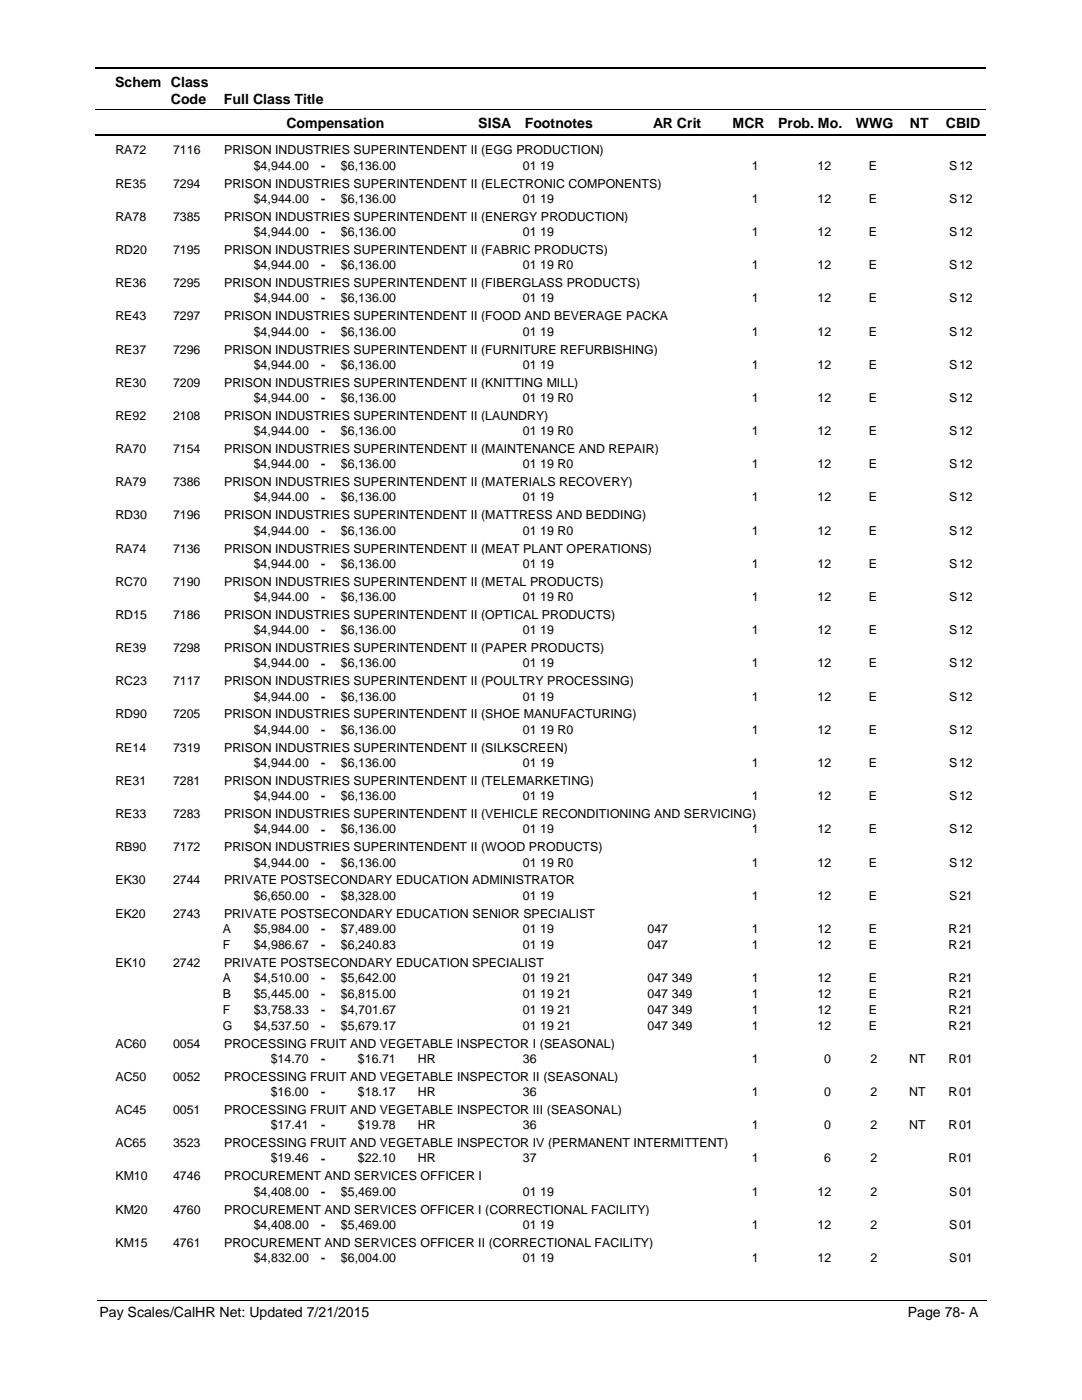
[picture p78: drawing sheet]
<svg xmlns="http://www.w3.org/2000/svg" width="216mm" height="279mm" viewBox="0 0 216 279" stroke-linecap="round" stroke-linejoin="round" font-family="sans-serif">
<defs><g id="words">
<g font-size="2.8">
<text x="23" y="17.3">Schem Class</text>
<text x="34.1" y="20.7">Code</text>
<text x="44.7" y="20.7">Full Class Title</text>
<text x="57.2" y="25.6">Compensation</text>
<text x="95.4" y="25.6">SISA</text>
<text x="104.7" y="25.6">Footnotes</text>
<text x="130.3" y="25.6">AR Crit</text>
<text x="146.2" y="25.6">MCR</text>
<text x="155.3" y="25.6">Prob. Mo.</text>
<text x="170.8" y="25.6">WWG</text>
<text x="181.5" y="25.6">NT</text>
<text x="188.7" y="25.6">CBID</text>
<text x="19.9" y="262.9">Pay Scales/CalHR Net: Updated 7/21/2015</text>
<text x="181.1" y="262.9">Page 78- A</text>
</g>
<g font-size="2.5">
<text x="23" y="30.8">RA72</text>
<text x="34.5" y="30.8">7116</text>
<text x="44.7" y="30.8">PRISON INDUSTRIES SUPERINTENDENT II (EGG PRODUCTION)</text>
<text x="50.6" y="33.9">$4,944.00</text>
<text x="64.1" y="33.9">-</text>
<text x="68" y="33.9">$6,136.00</text>
<text x="104.3" y="33.9">01 19</text>
<text x="150" y="33.9">1</text>
<text x="163.1" y="33.9">12</text>
<text x="173.4" y="33.9">E</text>
<text x="189.4" y="33.9">S</text>
<text x="191.4" y="33.9">12</text>
<text x="23" y="37.4">RE35</text>
<text x="34.5" y="37.4">7294</text>
<text x="44.7" y="37.4">PRISON INDUSTRIES SUPERINTENDENT II (ELECTRONIC COMPONENTS)</text>
<text x="50.6" y="40.5">$4,944.00</text>
<text x="64.1" y="40.5">-</text>
<text x="68" y="40.5">$6,136.00</text>
<text x="104.3" y="40.5">01 19</text>
<text x="150" y="40.5">1</text>
<text x="163.1" y="40.5">12</text>
<text x="173.4" y="40.5">E</text>
<text x="189.4" y="40.5">S</text>
<text x="191.4" y="40.5">12</text>
<text x="23" y="44">RA78</text>
<text x="34.5" y="44">7385</text>
<text x="44.7" y="44">PRISON INDUSTRIES SUPERINTENDENT II (ENERGY PRODUCTION)</text>
<text x="50.6" y="47.1">$4,944.00</text>
<text x="64.1" y="47.1">-</text>
<text x="68" y="47.1">$6,136.00</text>
<text x="104.3" y="47.1">01 19</text>
<text x="150" y="47.1">1</text>
<text x="163.1" y="47.1">12</text>
<text x="173.4" y="47.1">E</text>
<text x="189.4" y="47.1">S</text>
<text x="191.4" y="47.1">12</text>
<text x="23" y="50.7">RD20</text>
<text x="34.5" y="50.7">7195</text>
<text x="44.7" y="50.7">PRISON INDUSTRIES SUPERINTENDENT II (FABRIC PRODUCTS)</text>
<text x="50.6" y="53.7">$4,944.00</text>
<text x="64.1" y="53.8">-</text>
<text x="68" y="53.7">$6,136.00</text>
<text x="104.3" y="53.7">01 19 R0</text>
<text x="150" y="53.7">1</text>
<text x="163.1" y="53.7">12</text>
<text x="173.4" y="53.7">E</text>
<text x="189.4" y="53.7">S</text>
<text x="191.4" y="53.7">12</text>
<text x="23" y="57.3">RE36</text>
<text x="34.5" y="57.3">7295</text>
<text x="44.7" y="57.3">PRISON INDUSTRIES SUPERINTENDENT II (FIBERGLASS PRODUCTS)</text>
<text x="23" y="63.9">RE43</text>
<text x="34.5" y="63.9">7297</text>
<text x="44.7" y="63.9">PRISON INDUSTRIES SUPERINTENDENT II (FOOD AND BEVERAGE PACKA</text>
<text x="50.6" y="60.3">$4,944.00</text>
<text x="64.1" y="60.4">-</text>
<text x="68" y="60.3">$6,136.00</text>
<text x="104.3" y="60.3">01 19</text>
<text x="150" y="60.3">1</text>
<text x="163.1" y="60.3">12</text>
<text x="173.4" y="60.3">E</text>
<text x="189.4" y="60.3">S</text>
<text x="191.4" y="60.3">12</text>
<text x="23" y="70.5">RE37</text>
<text x="34.5" y="70.5">7296</text>
<text x="44.7" y="70.5">PRISON INDUSTRIES SUPERINTENDENT II (FURNITURE REFURBISHING)</text>
<text x="50.6" y="67">$4,944.00</text>
<text x="64.1" y="67">-</text>
<text x="68" y="67">$6,136.00</text>
<text x="104.3" y="67">01 19</text>
<text x="150" y="67">1</text>
<text x="163.1" y="67">12</text>
<text x="173.4" y="67">E</text>
<text x="189.4" y="67">S</text>
<text x="191.4" y="67">12</text>
<text x="23" y="77.2">RE30</text>
<text x="34.5" y="77.2">7209</text>
<text x="44.7" y="77.2">PRISON INDUSTRIES SUPERINTENDENT II (KNITTING MILL)</text>
<text x="50.6" y="73.6">$4,944.00</text>
<text x="64.1" y="73.6">-</text>
<text x="68" y="73.6">$6,136.00</text>
<text x="104.3" y="73.6">01 19</text>
<text x="150" y="73.6">1</text>
<text x="163.1" y="73.6">12</text>
<text x="173.4" y="73.6">E</text>
<text x="189.4" y="73.6">S</text>
<text x="191.4" y="73.6">12</text>
<text x="23" y="83.8">RE92</text>
<text x="34.5" y="83.8">2108</text>
<text x="44.7" y="83.8">PRISON INDUSTRIES SUPERINTENDENT II (LAUNDRY)</text>
<text x="50.6" y="80.2">$4,944.00</text>
<text x="64.1" y="80.2">-</text>
<text x="68" y="80.2">$6,136.00</text>
<text x="104.3" y="80.2">01 19 R0</text>
<text x="150" y="80.2">1</text>
<text x="163.1" y="80.2">12</text>
<text x="173.4" y="80.2">E</text>
<text x="189.4" y="80.2">S</text>
<text x="191.4" y="80.2">12</text>
<text x="50.6" y="86.8">$4,944.00</text>
<text x="64.1" y="86.9">-</text>
<text x="68" y="86.8">$6,136.00</text>
<text x="104.3" y="86.8">01 19 R0</text>
<text x="150" y="86.8">1</text>
<text x="163.1" y="86.8">12</text>
<text x="173.4" y="86.8">E</text>
<text x="189.4" y="86.8">S</text>
<text x="191.4" y="86.8">12</text>
<text x="23" y="90.4">RA70</text>
<text x="34.5" y="90.4">7154</text>
<text x="44.7" y="90.4">PRISON INDUSTRIES SUPERINTENDENT II (MAINTENANCE AND REPAIR)</text>
<text x="50.6" y="93.5">$4,944.00</text>
<text x="64.1" y="93.5">-</text>
<text x="68" y="93.5">$6,136.00</text>
<text x="104.3" y="93.5">01 19 R0</text>
<text x="150" y="93.5">1</text>
<text x="163.1" y="93.5">12</text>
<text x="173.4" y="93.5">E</text>
<text x="189.4" y="93.5">S</text>
<text x="191.4" y="93.5">12</text>
<text x="23" y="97">RA79</text>
<text x="34.5" y="97">7386</text>
<text x="44.7" y="97">PRISON INDUSTRIES SUPERINTENDENT II (MATERIALS RECOVERY)</text>
<text x="50.6" y="100.1">$4,944.00</text>
<text x="64.1" y="100.1">-</text>
<text x="68" y="100.1">$6,136.00</text>
<text x="104.3" y="100.1">01 19</text>
<text x="150" y="100.1">1</text>
<text x="163.1" y="100.1">12</text>
<text x="173.4" y="100.1">E</text>
<text x="189.4" y="100.1">S</text>
<text x="191.4" y="100.1">12</text>
<text x="23" y="103.7">RD30</text>
<text x="34.5" y="103.7">7196</text>
<text x="44.7" y="103.7">PRISON INDUSTRIES SUPERINTENDENT II (MATTRESS AND BEDDING)</text>
<text x="50.6" y="106.7">$4,944.00</text>
<text x="64.1" y="106.7">-</text>
<text x="68" y="106.7">$6,136.00</text>
<text x="104.3" y="106.7">01 19 R0</text>
<text x="150" y="106.7">1</text>
<text x="163.1" y="106.7">12</text>
<text x="173.4" y="106.7">E</text>
<text x="189.4" y="106.7">S</text>
<text x="191.4" y="106.7">12</text>
<text x="23" y="110.3">RA74</text>
<text x="34.5" y="110.3">7136</text>
<text x="44.7" y="110.3">PRISON INDUSTRIES SUPERINTENDENT II (MEAT PLANT OPERATIONS)</text>
<text x="50.6" y="113.3">$4,944.00</text>
<text x="64.1" y="113.4">-</text>
<text x="68" y="113.3">$6,136.00</text>
<text x="104.3" y="113.3">01 19</text>
<text x="150" y="113.3">1</text>
<text x="163.1" y="113.3">12</text>
<text x="173.4" y="113.3">E</text>
<text x="189.4" y="113.3">S</text>
<text x="191.4" y="113.3">12</text>
<text x="23" y="116.9">RC70</text>
<text x="34.5" y="116.9">7190</text>
<text x="44.7" y="116.9">PRISON INDUSTRIES SUPERINTENDENT II (METAL PRODUCTS)</text>
<text x="50.6" y="120">$4,944.00</text>
<text x="64.1" y="120">-</text>
<text x="68" y="120">$6,136.00</text>
<text x="104.3" y="120">01 19 R0</text>
<text x="150" y="120">1</text>
<text x="163.1" y="120">12</text>
<text x="173.4" y="120">E</text>
<text x="189.4" y="120">S</text>
<text x="191.4" y="120">12</text>
<text x="23" y="123.5">RD15</text>
<text x="34.5" y="123.5">7186</text>
<text x="44.7" y="123.5">PRISON INDUSTRIES SUPERINTENDENT II (OPTICAL PRODUCTS)</text>
<text x="23" y="130.2">RE39</text>
<text x="34.5" y="130.2">7298</text>
<text x="44.7" y="130.2">PRISON INDUSTRIES SUPERINTENDENT II (PAPER PRODUCTS)</text>
<text x="50.6" y="126.6">$4,944.00</text>
<text x="64.1" y="126.6">-</text>
<text x="68" y="126.6">$6,136.00</text>
<text x="104.3" y="126.6">01 19</text>
<text x="150" y="126.6">1</text>
<text x="163.1" y="126.6">12</text>
<text x="173.4" y="126.6">E</text>
<text x="189.4" y="126.6">S</text>
<text x="191.4" y="126.6">12</text>
<text x="23" y="136.8">RC23</text>
<text x="34.5" y="136.8">7117</text>
<text x="44.7" y="136.8">PRISON INDUSTRIES SUPERINTENDENT II (POULTRY PROCESSING)</text>
<text x="50.6" y="133.2">$4,944.00</text>
<text x="64.1" y="133.2">-</text>
<text x="68" y="133.2">$6,136.00</text>
<text x="104.3" y="133.2">01 19</text>
<text x="150" y="133.2">1</text>
<text x="163.1" y="133.2">12</text>
<text x="173.4" y="133.2">E</text>
<text x="189.4" y="133.2">S</text>
<text x="191.4" y="133.2">12</text>
<text x="23" y="143.4">RD90</text>
<text x="34.5" y="143.4">7205</text>
<text x="44.7" y="143.4">PRISON INDUSTRIES SUPERINTENDENT II (SHOE MANUFACTURING)</text>
<text x="50.6" y="139.8">$4,944.00</text>
<text x="64.1" y="139.8">-</text>
<text x="68" y="139.8">$6,136.00</text>
<text x="104.3" y="139.8">01 19</text>
<text x="150" y="139.8">1</text>
<text x="163.1" y="139.8">12</text>
<text x="173.4" y="139.8">E</text>
<text x="189.4" y="139.8">S</text>
<text x="191.4" y="139.8">12</text>
<text x="50.6" y="146.5">$4,944.00</text>
<text x="64.1" y="146.5">-</text>
<text x="68" y="146.5">$6,136.00</text>
<text x="104.3" y="146.5">01 19 R0</text>
<text x="150" y="146.5">1</text>
<text x="163.1" y="146.5">12</text>
<text x="173.4" y="146.5">E</text>
<text x="189.4" y="146.5">S</text>
<text x="191.4" y="146.5">12</text>
<text x="23" y="150">RE14</text>
<text x="34.5" y="150">7319</text>
<text x="44.7" y="150">PRISON INDUSTRIES SUPERINTENDENT II (SILKSCREEN)</text>
<text x="50.6" y="153.1">$4,944.00</text>
<text x="64.1" y="153.1">-</text>
<text x="68" y="153.1">$6,136.00</text>
<text x="104.3" y="153.1">01 19</text>
<text x="150" y="153.1">1</text>
<text x="163.1" y="153.1">12</text>
<text x="173.4" y="153.1">E</text>
<text x="189.4" y="153.1">S</text>
<text x="191.4" y="153.1">12</text>
<text x="23" y="156.7">RE31</text>
<text x="34.5" y="156.7">7281</text>
<text x="44.7" y="156.7">PRISON INDUSTRIES SUPERINTENDENT II (TELEMARKETING)</text>
<text x="50.6" y="159.7">$4,944.00</text>
<text x="64.1" y="159.7">-</text>
<text x="68" y="159.7">$6,136.00</text>
<text x="104.3" y="159.7">01 19</text>
<text x="150" y="159.7">1</text>
<text x="163.1" y="159.7">12</text>
<text x="173.4" y="159.7">E</text>
<text x="189.4" y="159.7">S</text>
<text x="191.4" y="159.7">12</text>
<text x="23" y="163.3">RE33</text>
<text x="34.5" y="163.3">7283</text>
<text x="44.7" y="163.3">PRISON INDUSTRIES SUPERINTENDENT II (VEHICLE RECONDITIONING AND SERVICING)</text>
<text x="50.6" y="166.3">$4,944.00</text>
<text x="64.1" y="166.3">-</text>
<text x="68" y="166.3">$6,136.00</text>
<text x="104.3" y="166.3">01 19</text>
<text x="150" y="166.3">1</text>
<text x="163.1" y="166.3">12</text>
<text x="173.4" y="166.3">E</text>
<text x="189.4" y="166.3">S</text>
<text x="191.4" y="166.3">12</text>
<text x="23" y="169.9">RB90</text>
<text x="34.5" y="169.9">7172</text>
<text x="44.7" y="169.9">PRISON INDUSTRIES SUPERINTENDENT II (WOOD PRODUCTS)</text>
<text x="50.6" y="172.9">$4,944.00</text>
<text x="64.1" y="173">-</text>
<text x="68" y="172.9">$6,136.00</text>
<text x="104.3" y="172.9">01 19 R0</text>
<text x="150" y="172.9">1</text>
<text x="163.1" y="172.9">12</text>
<text x="173.4" y="172.9">E</text>
<text x="189.4" y="172.9">S</text>
<text x="191.4" y="172.9">12</text>
<text x="23" y="176.5">EK30</text>
<text x="34.5" y="176.5">2744</text>
<text x="44.7" y="176.5">PRIVATE POSTSECONDARY EDUCATION ADMINISTRATOR</text>
<text x="50.6" y="179.6">$6,650.00</text>
<text x="64.1" y="179.6">-</text>
<text x="68" y="179.6">$8,328.00</text>
<text x="104.3" y="179.6">01 19</text>
<text x="150" y="179.6">1</text>
<text x="163.1" y="179.6">12</text>
<text x="173.4" y="179.6">E</text>
<text x="189.4" y="179.6">S</text>
<text x="191.4" y="179.6">21</text>
<text x="23" y="183.1">EK20</text>
<text x="34.5" y="183.1">2743</text>
<text x="44.7" y="183.1">PRIVATE POSTSECONDARY EDUCATION SENIOR SPECIALIST</text>
<text x="44.5" y="186.2">A</text>
<text x="44.5" y="189.4">F</text>
<text x="50.6" y="186.2">$5,984.00</text>
<text x="50.6" y="189.4">$4,986.67</text>
<text x="64.1" y="186.2">-</text>
<text x="64.1" y="189.4">-</text>
<text x="68" y="186.2">$7,489.00</text>
<text x="68" y="189.4">$6,240.83</text>
<text x="104.3" y="186.2">01 19</text>
<text x="104.3" y="189.4">01 19</text>
<text x="129.2" y="186.2">047</text>
<text x="129.2" y="189.4">047</text>
<text x="150" y="186.2">1</text>
<text x="150" y="189.4">1</text>
<text x="163.1" y="186.2">12</text>
<text x="163.1" y="189.4">12</text>
<text x="173.4" y="186.2">E</text>
<text x="173.4" y="189.4">E</text>
<text x="189.3" y="186.2">R</text>
<text x="189.3" y="189.4">R</text>
<text x="191.4" y="186.2">21</text>
<text x="191.4" y="189.4">21</text>
<text x="23" y="192.9">EK10</text>
<text x="34.5" y="192.9">2742</text>
<text x="44.5" y="196">A</text>
<text x="44.7" y="192.9">PRIVATE POSTSECONDARY EDUCATION SPECIALIST</text>
<text x="50.6" y="196">$4,510.00</text>
<text x="64.1" y="196">-</text>
<text x="68" y="196">$5,642.00</text>
<text x="104.3" y="196">01 19 21</text>
<text x="129.2" y="196">047 349</text>
<text x="150" y="196">1</text>
<text x="163.1" y="196">12</text>
<text x="173.4" y="196">E</text>
<text x="189.3" y="196">R</text>
<text x="191.4" y="196">21</text>
<text x="44.5" y="199.2">B</text>
<text x="44.5" y="202.3">F</text>
<text x="50.6" y="199.2">$5,445.00</text>
<text x="50.6" y="202.3">$3,758.33</text>
<text x="64.1" y="199.2">-</text>
<text x="64.1" y="202.4">-</text>
<text x="68" y="199.2">$6,815.00</text>
<text x="68" y="202.3">$4,701.67</text>
<text x="104.3" y="199.2">01 19 21</text>
<text x="104.3" y="202.3">01 19 21</text>
<text x="129.2" y="199.2">047 349</text>
<text x="129.2" y="202.3">047 349</text>
<text x="150" y="202.3">1</text>
<text x="150" y="199.2">1</text>
<text x="163.1" y="199.2">12</text>
<text x="163.1" y="202.3">12</text>
<text x="173.4" y="199.2">E</text>
<text x="173.4" y="202.3">E</text>
<text x="189.3" y="202.3">R</text>
<text x="189.3" y="199.2">R</text>
<text x="191.4" y="199.2">21</text>
<text x="191.4" y="202.3">21</text>
<text x="23" y="209.1">AC60</text>
<text x="34.5" y="209.1">0054</text>
<text x="44.5" y="205.5">G</text>
<text x="44.7" y="209.1">PROCESSING FRUIT AND VEGETABLE INSPECTOR I (SEASONAL)</text>
<text x="50.6" y="205.5">$4,537.50</text>
<text x="64.1" y="205.5">-</text>
<text x="68" y="205.5">$5,679.17</text>
<text x="104.3" y="205.5">01 19 21</text>
<text x="129.2" y="205.5">047 349</text>
<text x="150" y="205.5">1</text>
<text x="163.1" y="205.5">12</text>
<text x="173.4" y="205.5">E</text>
<text x="189.3" y="205.5">R</text>
<text x="191.4" y="205.5">21</text>
<text x="23" y="215.7">AC50</text>
<text x="34.5" y="215.7">0052</text>
<text x="44.7" y="215.7">PROCESSING FRUIT AND VEGETABLE INSPECTOR II (SEASONAL)</text>
<text x="54" y="212.1">$14.70</text>
<text x="64.1" y="212.1">-</text>
<text x="71.4" y="212.1">$16.71</text>
<text x="83.4" y="212.1">HR</text>
<text x="104.3" y="212.1">36</text>
<text x="150" y="212.1">1</text>
<text x="164.5" y="212.1">0</text>
<text x="173.7" y="212.1">2</text>
<text x="181.4" y="212.1">NT</text>
<text x="189.3" y="212.1">R</text>
<text x="191.4" y="212.1">01</text>
<text x="54" y="218.7">$16.00</text>
<text x="64.1" y="218.8">-</text>
<text x="71.4" y="218.7">$18.17</text>
<text x="83.4" y="218.7">HR</text>
<text x="104.3" y="218.7">36</text>
<text x="150" y="218.7">1</text>
<text x="164.5" y="218.7">0</text>
<text x="173.7" y="218.7">2</text>
<text x="181.4" y="218.7">NT</text>
<text x="189.3" y="218.7">R</text>
<text x="191.4" y="218.7">01</text>
<text x="23" y="222.3">AC45</text>
<text x="34.5" y="222.3">0051</text>
<text x="44.7" y="222.3">PROCESSING FRUIT AND VEGETABLE INSPECTOR III (SEASONAL)</text>
<text x="54" y="225.4">$17.41</text>
<text x="64.1" y="225.4">-</text>
<text x="71.4" y="225.4">$19.78</text>
<text x="83.4" y="225.4">HR</text>
<text x="104.3" y="225.4">36</text>
<text x="150" y="225.4">1</text>
<text x="164.5" y="225.4">0</text>
<text x="173.7" y="225.4">2</text>
<text x="181.4" y="225.4">NT</text>
<text x="189.3" y="225.4">R</text>
<text x="191.4" y="225.4">01</text>
<text x="23" y="228.9">AC65</text>
<text x="34.5" y="228.9">3523</text>
<text x="44.7" y="228.9">PROCESSING FRUIT AND VEGETABLE INSPECTOR IV (PERMANENT INTERMITTENT)</text>
<text x="54" y="232">$19.46</text>
<text x="64.1" y="232">-</text>
<text x="71.4" y="232">$22.10</text>
<text x="83.4" y="232">HR</text>
<text x="104.3" y="232">37</text>
<text x="150" y="232">1</text>
<text x="164.5" y="232">6</text>
<text x="173.7" y="232">2</text>
<text x="189.3" y="232">R</text>
<text x="191.4" y="232">01</text>
<text x="23" y="235.5">KM10</text>
<text x="34.5" y="235.5">4746</text>
<text x="44.7" y="235.5">PROCUREMENT AND SERVICES OFFICER I</text>
<text x="50.6" y="238.6">$4,408.00</text>
<text x="64.1" y="238.6">-</text>
<text x="68" y="238.6">$5,469.00</text>
<text x="104.3" y="238.6">01 19</text>
<text x="150" y="238.6">1</text>
<text x="163.1" y="238.6">12</text>
<text x="173.7" y="238.6">2</text>
<text x="189.4" y="238.6">S</text>
<text x="191.4" y="238.6">01</text>
<text x="23" y="242.2">KM20</text>
<text x="34.5" y="242.2">4760</text>
<text x="44.7" y="242.2">PROCUREMENT AND SERVICES OFFICER I (CORRECTIONAL FACILITY)</text>
<text x="50.6" y="245.2">$4,408.00</text>
<text x="64.1" y="245.3">-</text>
<text x="68" y="245.2">$5,469.00</text>
<text x="104.3" y="245.2">01 19</text>
<text x="150" y="245.2">1</text>
<text x="163.1" y="245.2">12</text>
<text x="173.7" y="245.2">2</text>
<text x="189.4" y="245.2">S</text>
<text x="191.4" y="245.2">01</text>
<text x="23" y="248.8">KM15</text>
<text x="34.5" y="248.8">4761</text>
<text x="44.7" y="248.8">PROCUREMENT AND SERVICES OFFICER II (CORRECTIONAL FACILITY)</text>
<text x="50.6" y="251.8">$4,832.00</text>
<text x="64.1" y="251.9">-</text>
<text x="68" y="251.8">$6,004.00</text>
<text x="104.3" y="251.8">01 19</text>
<text x="150" y="251.8">1</text>
<text x="163.1" y="251.8">12</text>
<text x="173.7" y="251.8">2</text>
<text x="189.4" y="251.8">S</text>
<text x="191.4" y="251.8">01</text>
</g>
</g></defs>
<path d="M19 13.5h177.8M19 27h177.8" fill="none" stroke="#000" stroke-width=".36"/>
<path d="M19 21.8h177.8" fill="none" stroke="#000" stroke-width=".2"/>
<g fill="#fff">
<path d="M46.9 31.2h16.3v3h-16.3z"/>
<path d="M191 31.2h4.2v3h-4.2z"/>
<path d="M46.9 37.8h16.3v3h-16.3z"/>
<path d="M191 37.8h4.2v3h-4.2z"/>
<path d="M46.9 44.5h16.3v3h-16.3z"/>
<path d="M191 44.5h4.2v3h-4.2z"/>
<path d="M46.9 51.1h16.3v3h-16.3z"/>
<path d="M191 51.1h4.2v3h-4.2z"/>
<path d="M46.9 57.7h16.3v3h-16.3z"/>
<path d="M191 57.7h4.2v3h-4.2z"/>
<path d="M46.9 64.3h16.3v3h-16.3z"/>
<path d="M191 64.3h4.2v3h-4.2z"/>
<path d="M46.9 71h16.3v3h-16.3z"/>
<path d="M191 71h4.2v3h-4.2z"/>
<path d="M46.9 77.6h16.3v3h-16.3z"/>
<path d="M191 77.6h4.2v3h-4.2z"/>
<path d="M46.9 84.2h16.3v3h-16.3z"/>
<path d="M191 84.2h4.2v3h-4.2z"/>
<path d="M46.9 90.8h16.3v3h-16.3z"/>
<path d="M191 90.8h4.2v3h-4.2z"/>
<path d="M46.9 97.5h16.3v2.9h-16.3z"/>
<path d="M191 97.5h4.2v2.9h-4.2z"/>
<path d="M46.9 104.1h16.3v3h-16.3z"/>
<path d="M191 104.1h4.2v3h-4.2z"/>
<path d="M46.9 110.7h16.3v3h-16.3z"/>
<path d="M191 110.7h4.2v3h-4.2z"/>
<path d="M46.9 117.3h16.3v3h-16.3z"/>
<path d="M191 117.3h4.2v3h-4.2z"/>
<path d="M46.9 124h16.3v2.9h-16.3z"/>
<path d="M191 124h4.2v2.9h-4.2z"/>
<path d="M46.9 130.6h16.3v3h-16.3z"/>
<path d="M191 130.6h4.2v3h-4.2z"/>
<path d="M46.9 137.2h16.3v3h-16.3z"/>
<path d="M191 137.2h4.2v3h-4.2z"/>
<path d="M46.9 143.8h16.3v3h-16.3z"/>
<path d="M191 143.8h4.2v3h-4.2z"/>
<path d="M46.9 150.5h16.3v2.9h-16.3z"/>
<path d="M191 150.5h4.2v2.9h-4.2z"/>
<path d="M46.9 157.1h16.3v2.9h-16.3z"/>
<path d="M191 157.1h4.2v2.9h-4.2z"/>
<path d="M46.9 163.7h16.3v3h-16.3z"/>
<path d="M191 163.7h4.2v3h-4.2z"/>
<path d="M46.9 170.3h16.3v3h-16.3z"/>
<path d="M191 170.3h4.2v3h-4.2z"/>
<path d="M46.9 176.9h16.3v3h-16.3z"/>
<path d="M191 176.9h4.2v3h-4.2z"/>
<path d="M46.9 183.6h16.3v2.9h-16.3z"/>
<path d="M191 183.6h4.2v2.9h-4.2z"/>
<path d="M46.9 186.7h16.3v3h-16.3z"/>
<path d="M191 186.7h4.2v3h-4.2z"/>
<path d="M46.9 193.4h16.3v2.9h-16.3z"/>
<path d="M191 193.4h4.2v2.9h-4.2z"/>
<path d="M46.9 196.5h16.3v3h-16.3z"/>
<path d="M191 196.5h4.2v3h-4.2z"/>
<path d="M46.9 199.7h16.3v3h-16.3z"/>
<path d="M191 199.7h4.2v3h-4.2z"/>
<path d="M46.9 202.9h16.3v2.9h-16.3z"/>
<path d="M191 202.9h4.2v2.9h-4.2z"/>
<path d="M46.9 209.5h16.3v2.9h-16.3z"/>
<path d="M191 209.5h4.2v2.9h-4.2z"/>
<path d="M46.9 216.1h16.3v3h-16.3z"/>
<path d="M191 216.1h4.2v3h-4.2z"/>
<path d="M46.9 222.7h16.3v3h-16.3z"/>
<path d="M191 222.7h4.2v3h-4.2z"/>
<path d="M46.9 229.3h16.3v3h-16.3z"/>
<path d="M191 229.3h4.2v3h-4.2z"/>
<path d="M46.9 236h16.3v3h-16.3z"/>
<path d="M191 236h4.2v3h-4.2z"/>
<path d="M46.9 242.6h16.3v3h-16.3z"/>
<path d="M191 242.6h4.2v3h-4.2z"/>
<path d="M46.9 249.2h16.3v3h-16.3z"/>
<path d="M191 249.2h4.2v3h-4.2z"/>
</g>
<path d="M19.4 259.6h177.4" fill="none" stroke="#000" stroke-width=".2"/>
<use href="#words"/>
</svg>
